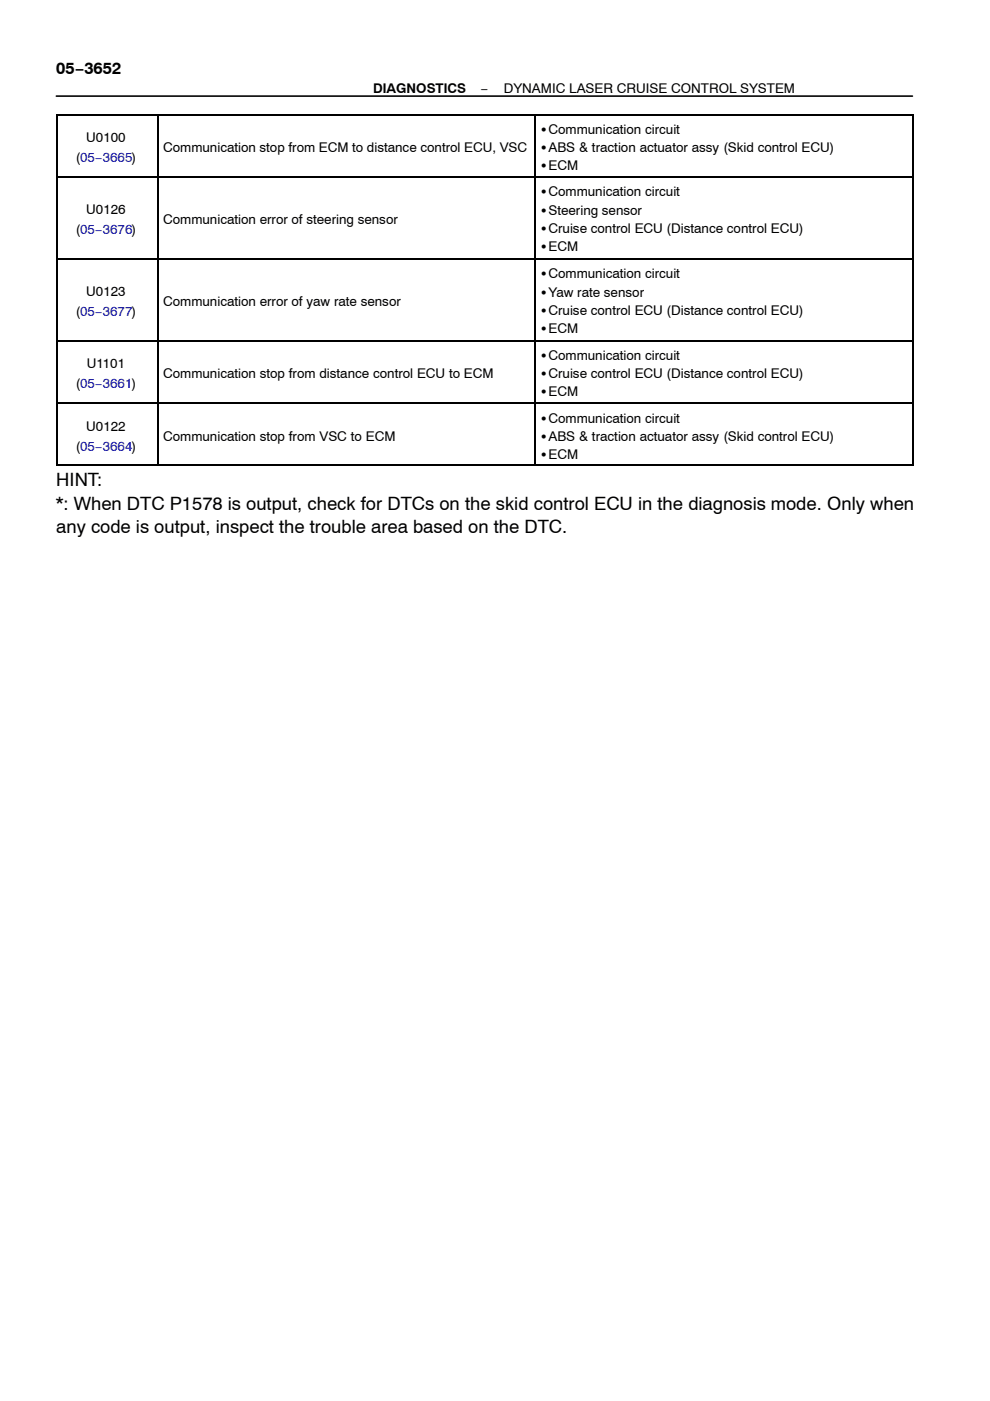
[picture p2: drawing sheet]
<svg xmlns="http://www.w3.org/2000/svg" width="210mm" height="297mm" viewBox="0 0 210 297" stroke-linecap="round" stroke-linejoin="round" font-family="sans-serif">
<defs><g id="words">
<g font-size="3.9">
<text x="11.9" y="103">HINT:</text>
<text x="11.9" y="108">*: When DTC P1578 is output, check for DTCs on the skid control ECU in the diagnosis mode. Only when</text>
<text x="11.9" y="113.1">any code is output, inspect the trouble area based on the DTC.</text>
</g>
<text font-size="3.5" x="11.9" y="15.7">05−3652</text>
<g font-size="2.8">
<text x="79.1" y="19.7">DIAGNOSTICS</text>
<text x="101.9" y="19.7">−</text>
<text x="106.8" y="19.7">DYNAMIC LASER CRUISE CONTROL SYSTEM</text>
<text x="114.7" y="28.4">SCommunication circuit</text>
<text x="16" y="34.3">(05−3665)</text>
<text x="18.3" y="30.1">U0100</text>
<text x="34.6" y="32.3">Communication stop from ECM to distance control ECU, VSC</text>
<text x="114.7" y="32.3">SABS &amp; traction actuator assy (Skid control ECU)</text>
<text x="114.7" y="36.1">SECM</text>
<text x="114.7" y="41.6">SCommunication circuit</text>
<text x="18.3" y="45.4">U0126</text>
<text x="34.6" y="47.6">Communication error of steering sensor</text>
<text x="114.7" y="45.5">SSteering sensor</text>
<text x="16" y="49.6">(05−3676)</text>
<text x="114.7" y="49.4">SCruise control ECU (Distance control ECU)</text>
<text x="114.7" y="53.2">SECM</text>
<text x="114.7" y="59">SCommunication circuit</text>
<text x="18.3" y="62.7">U0123</text>
<text x="34.6" y="64.9">Communication error of yaw rate sensor</text>
<text x="114.7" y="62.9">SYaw rate sensor</text>
<text x="16" y="66.9">(05−3677)</text>
<text x="114.7" y="66.7">SCruise control ECU (Distance control ECU)</text>
<text x="114.7" y="70.6">SECM</text>
<text x="18.4" y="78">U1101</text>
<text x="114.7" y="76.3">SCommunication circuit</text>
<text x="16" y="82.2">(05−3661)</text>
<text x="34.6" y="80.2">Communication stop from distance control ECU to ECM</text>
<text x="114.7" y="80.2">SCruise control ECU (Distance control ECU)</text>
<text x="114.7" y="84">SECM</text>
<text x="114.7" y="89.6">SCommunication circuit</text>
<text x="16" y="95.5">(05−3664)</text>
<text x="18.3" y="91.3">U0122</text>
<text x="34.6" y="93.5">Communication stop from VSC to ECM</text>
<text x="114.7" y="93.5">SABS &amp; traction actuator assy (Skid control ECU)</text>
<text x="114.7" y="97.3">SECM</text>
</g>
</g></defs>
<path d="M11.9 20.4h181.6M11.9 24.3h181.9M11.9 37.6h181.9M12.1 24.1v74.6M33.4 24.1v74.6M113.5 24.1v74.6M193.6 24.1v74.6M11.9 54.9h181.9M11.9 72.2h181.9M11.9 85.5h181.9M11.9 98.5h181.9" fill="none" stroke="#000" stroke-width=".34"/>
<use href="#words"/>
</svg>
